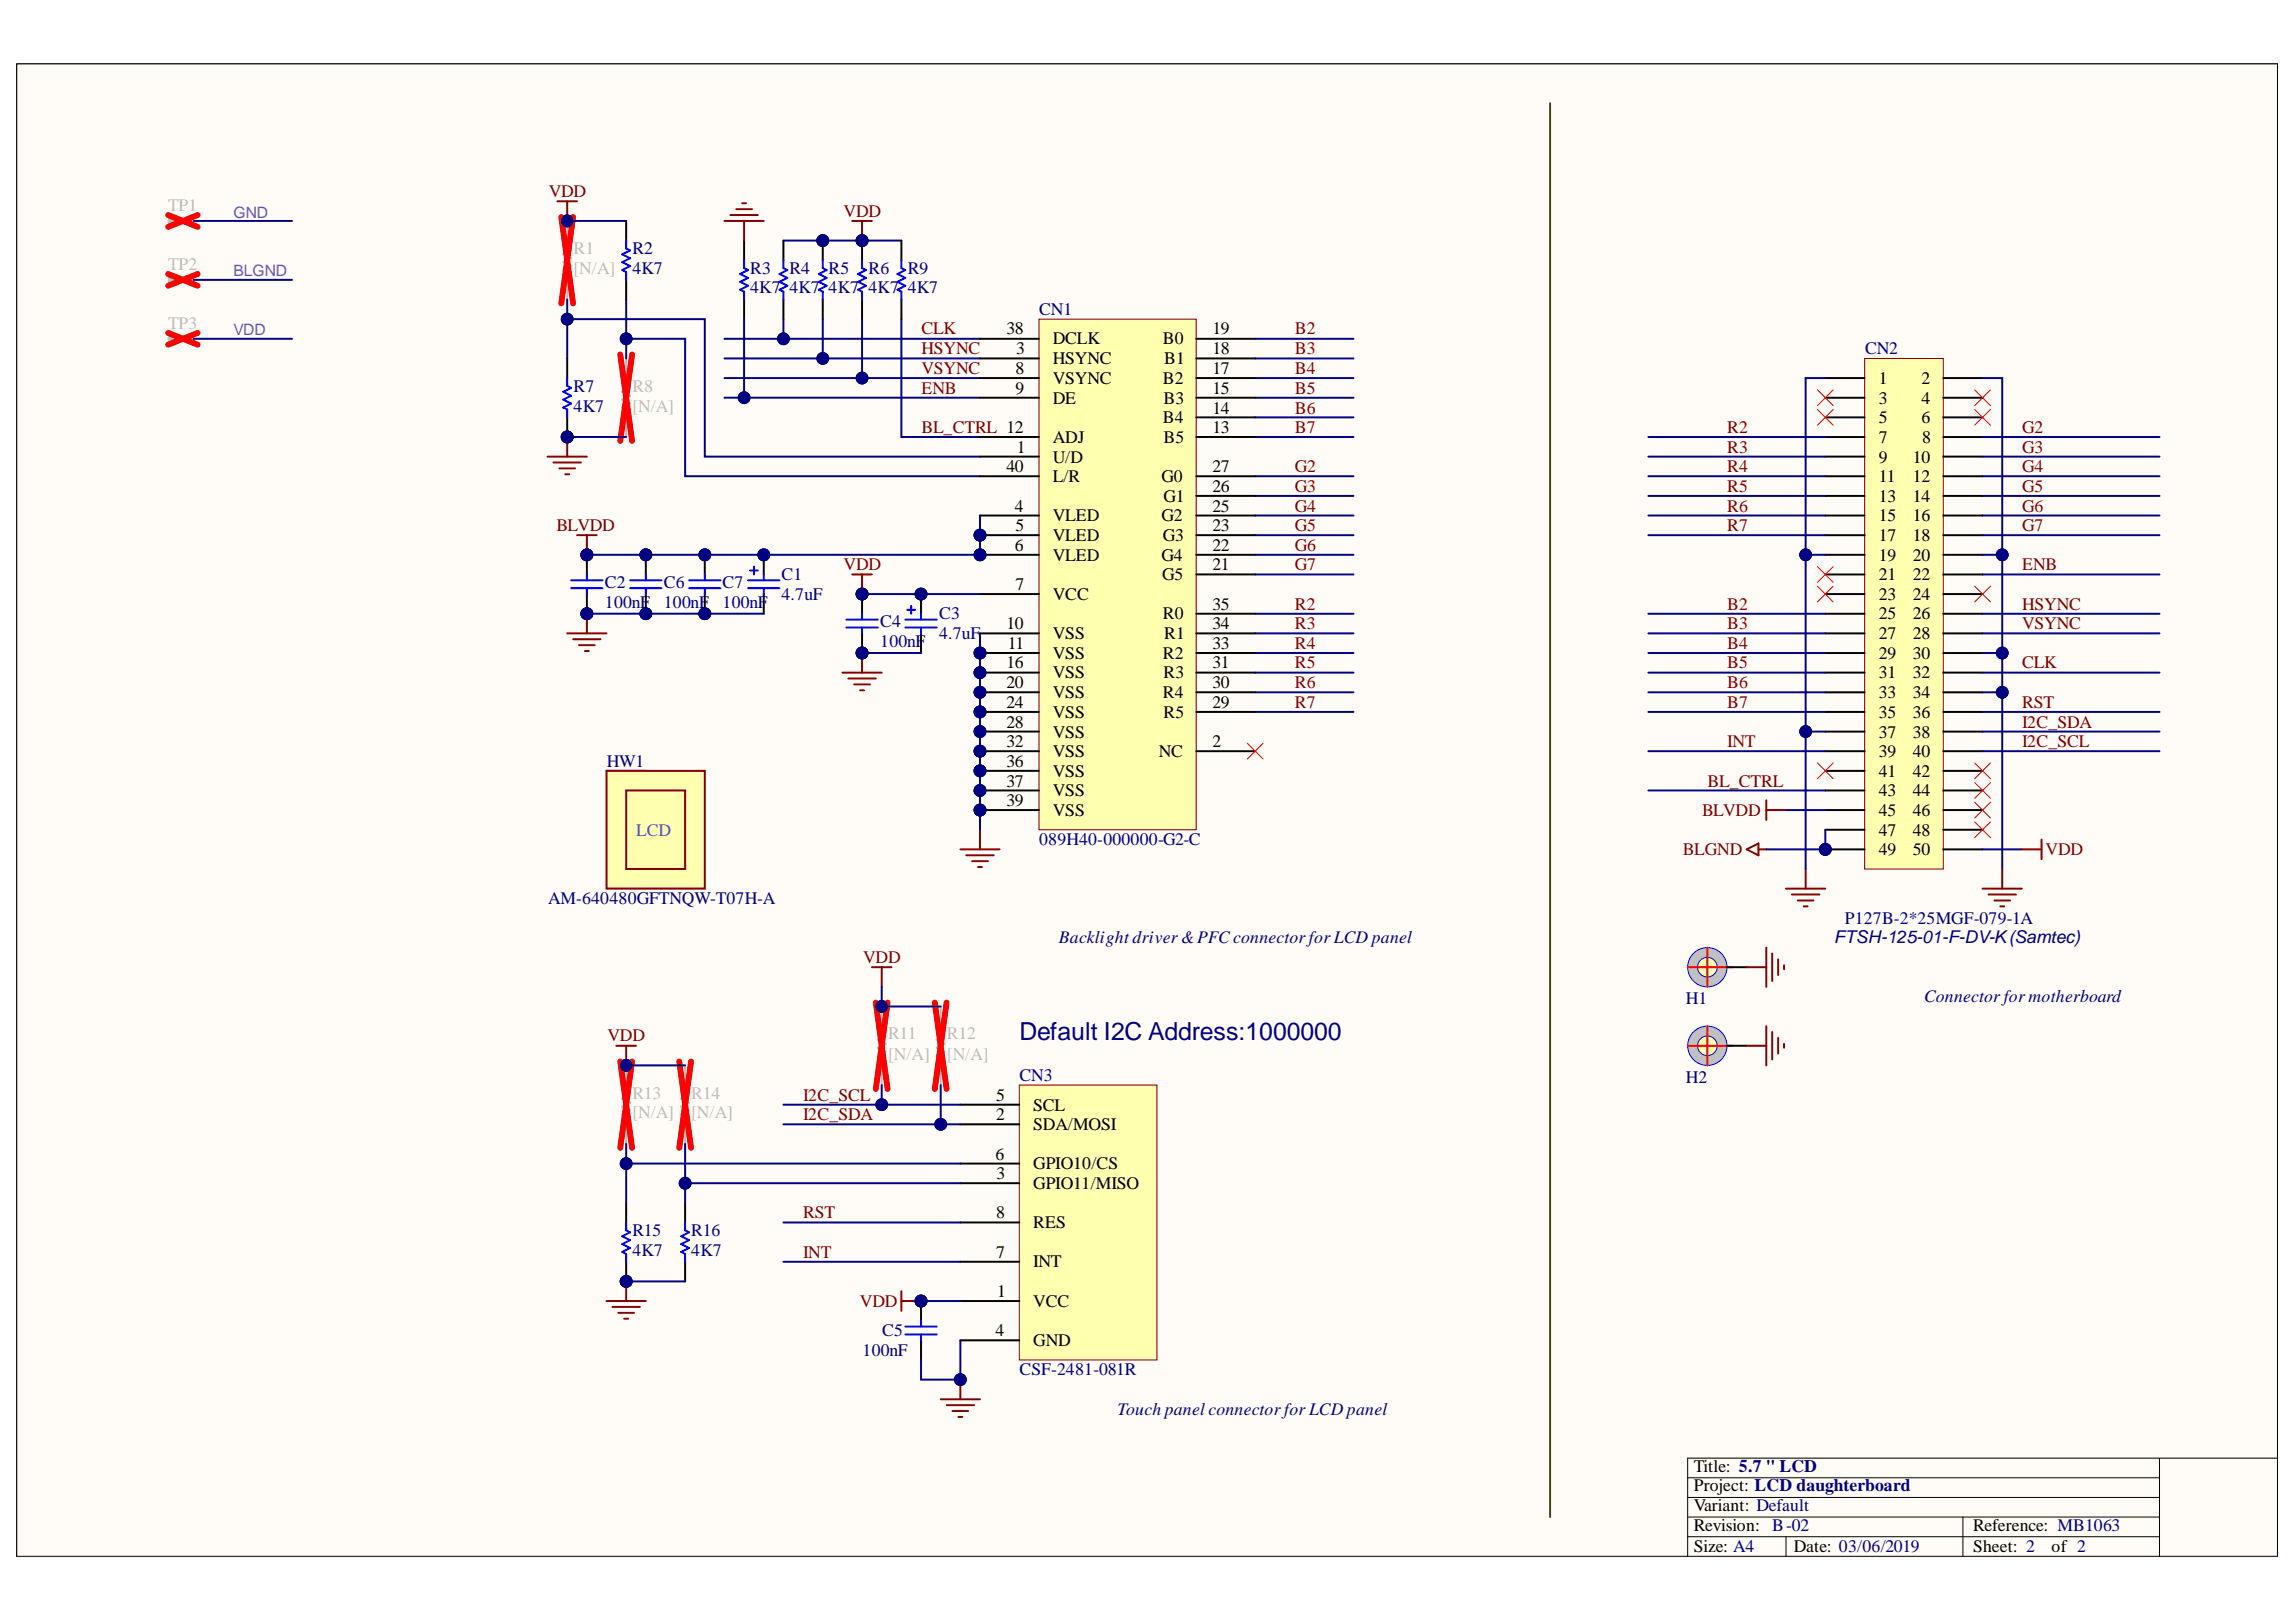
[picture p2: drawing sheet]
<svg xmlns="http://www.w3.org/2000/svg" width="297mm" height="210mm" viewBox="0 0 297 210" stroke-linecap="round" stroke-linejoin="round" font-family="sans-serif">
<defs><g id="words">
<text font-size="3.2" fill="#000080" x="131.9" y="134.6">Default I2C Address:1000000</text>
<g font-size="2.3" fill="#bfbebc">
<text x="21.7" y="27.3">TP1</text>
<text x="21.7" y="34.9">TP2</text>
<text x="74.2" y="32.9">R1</text>
<text x="74.2" y="35.4">[N/A]</text>
<text x="21.7" y="42.5">TP3</text>
<text x="81.8" y="50.7">R8</text>
<text x="81.8" y="53.3">[N/A]</text>
<text x="114.9" y="134.5">R11</text>
<text x="114.9" y="137.1">[N/A]</text>
<text x="122.5" y="134.5">R12</text>
<text x="122.5" y="137.1">[N/A]</text>
<text x="81.8" y="142.2">R13</text>
<text x="89.4" y="142.2">R14</text>
<text x="81.8" y="144.7">[N/A]</text>
<text x="89.4" y="144.7">[N/A]</text>
</g>
<g font-size="2.3" fill="#800000">
<text x="71" y="25.5">VDD</text>
<text x="109.1" y="28.1">VDD</text>
<text x="119.2" y="45.8">HSYNC</text>
<text x="119.2" y="43.3">CLK</text>
<text x="167.5" y="43.3">B2</text>
<text x="167.5" y="45.8">B3</text>
<text x="119.2" y="48.4">VSYNC</text>
<text x="119.2" y="51">ENB</text>
<text x="167.5" y="48.4">B4</text>
<text x="167.5" y="51">B5</text>
<text x="167.5" y="53.5">B6</text>
<text x="119.2" y="56">BL_CTRL 12</text>
<text x="167.5" y="56">B7</text>
<text x="223.4" y="56">R2</text>
<text x="223.4" y="58.6">R3</text>
<text x="261.6" y="56">G2</text>
<text x="261.6" y="58.6">G3</text>
<text x="167.5" y="61.1">G2</text>
<text x="167.5" y="63.7">G3</text>
<text x="223.4" y="61.1">R4</text>
<text x="223.4" y="63.7">R5</text>
<text x="261.6" y="61.1">G4</text>
<text x="261.6" y="63.7">G5</text>
<text x="72" y="68.7">BLVDD</text>
<text x="167.5" y="66.2">G4</text>
<text x="167.5" y="68.7">G5</text>
<text x="167.5" y="71.3">G6</text>
<text x="223.4" y="68.7">R7</text>
<text x="223.4" y="66.2">R6</text>
<text x="261.6" y="66.2">G6</text>
<text x="261.6" y="68.7">G7</text>
<text x="109.1" y="73.8">VDD</text>
<text x="167.5" y="73.8">G7</text>
<text x="261.6" y="73.8">ENB</text>
<text x="167.5" y="78.9">R2</text>
<text x="167.5" y="81.4">R3</text>
<text x="167.5" y="83.9">R4</text>
<text x="223.4" y="78.9">B2</text>
<text x="223.4" y="81.4">B3</text>
<text x="223.4" y="83.9">B4</text>
<text x="261.6" y="78.9">HSYNC</text>
<text x="261.6" y="81.4">VSYNC</text>
<text x="167.5" y="86.5">R5</text>
<text x="167.5" y="89">R6</text>
<text x="223.4" y="86.5">B5</text>
<text x="223.4" y="89">B6</text>
<text x="261.6" y="86.5">CLK</text>
<text x="167.5" y="91.6">R7</text>
<text x="223.4" y="91.6">B7</text>
<text x="261.6" y="94.2">I2C_SDA</text>
<text x="261.6" y="91.6">RST</text>
<text x="220.9" y="101.8">BL_CTRL</text>
<text x="223.4" y="96.7">INT</text>
<text x="261.6" y="96.7">I2C_SCL</text>
<text x="220.2" y="105.6">BLVDD</text>
<text x="217.7" y="110.7">BLGND</text>
<text x="264.6" y="110.7">VDD</text>
<text x="111.7" y="124.6">VDD</text>
<text x="78.6" y="134.8">VDD</text>
<text x="103.9" y="142.5">I2C_SCL</text>
<text x="103.9" y="145">I2C_SDA</text>
<text x="103.9" y="157.7">RST</text>
<text x="103.9" y="162.7">INT</text>
<text x="111.3" y="169.1">VDD</text>
</g>
<g font-size="2.3" fill="#000080">
<text x="81.8" y="32.9">R2</text>
<text x="81.8" y="35.4">4K7</text>
<text x="97" y="35.4">R3</text>
<text x="102.1" y="35.4">R4</text>
<text x="107.2" y="35.4">R5</text>
<text x="112.4" y="35.4">R6</text>
<text x="117.4" y="35.4">R9</text>
<text x="97" y="38">4K7</text>
<text x="102.1" y="38">4K7</text>
<text x="107.2" y="38">4K7</text>
<text x="112.4" y="38">4K7</text>
<text x="117.4" y="38">4K7</text>
<text x="134.4" y="40.7">CN1</text>
<text x="241.3" y="45.8">CN2</text>
<text x="74.2" y="50.7">R7</text>
<text x="74.2" y="53.3">4K7</text>
<text x="78.3" y="76.1">C2</text>
<text x="85.9" y="76.1">C6</text>
<text x="93.5" y="76.1">C7</text>
<text x="101.1" y="75.1">C1</text>
<text x="101.1" y="77.6">4.7uF</text>
<text x="78.3" y="78.6">100nF</text>
<text x="85.9" y="78.6">100nF</text>
<text x="93.5" y="78.6">100nF</text>
<text x="113.9" y="81.2">C4</text>
<text x="113.9" y="83.7">100nF</text>
<text x="121.5" y="80.1">C3</text>
<text x="121.5" y="82.7">4.7uF</text>
<text x="78.5" y="99.3">HW1</text>
<text x="134.4" y="109.4">089H40-000000-G2-C</text>
<text x="70.9" y="117">AM-640480GFTNQW-T07H-A</text>
<text x="238.7" y="119.5">P127B-2*25MGF-079-1A</text>
<text x="137" y="122.1">Backlight driver&amp;PFCconnector for LCD panel</text>
<text x="237.2" y="122.1">FTSH-125-01-F-DV-K(Samtec)</text>
<text x="218.1" y="129.9">H1</text>
<text x="248.9" y="129.7">Connector for motherboard</text>
<text x="131.9" y="139.9">CN3</text>
<text x="218.1" y="140.2">H2</text>
<text x="81.8" y="160">R15</text>
<text x="89.4" y="160">R16</text>
<text x="81.8" y="162.5">4K7</text>
<text x="89.4" y="162.5">4K7</text>
<text x="114.1" y="172.9">C5</text>
<text x="111.6" y="175.4">100nF</text>
<text x="131.9" y="178">CSF-2481-081R</text>
<text x="144.6" y="183.1">Touch panel connector for LCD panel</text>
</g>
<g font-size="2.3">
<text x="130.2" y="43.3">38</text>
<text x="131.5" y="45.8">3</text>
<text x="136.2" y="44.6">DCLK</text>
<text x="136.2" y="47.1">HSYNC</text>
<text x="150.4" y="44.6">B0</text>
<text x="150.6" y="47.1">B1</text>
<text x="156.9" y="43.3">19</text>
<text x="156.9" y="45.8">18</text>
<text x="131.4" y="48.4">8</text>
<text x="131.4" y="51">9</text>
<text x="136.2" y="49.7">VSYNC</text>
<text x="136.2" y="52.2">DE</text>
<text x="150.4" y="49.7">B2</text>
<text x="150.5" y="52.2">B3</text>
<text x="156.9" y="48.4">17</text>
<text x="156.9" y="51">15</text>
<text x="156.9" y="53.5">14</text>
<text x="243.1" y="49.7">1</text>
<text x="243.1" y="52.2">3</text>
<text x="248.6" y="49.7">2</text>
<text x="248.6" y="52.2">4</text>
<text x="131.6" y="58.6">1</text>
<text x="136.2" y="59.9">U/D</text>
<text x="136.2" y="57.3">ADJ</text>
<text x="150.4" y="54.8">B4</text>
<text x="150.5" y="57.3">B5</text>
<text x="156.9" y="56">13</text>
<text x="243.1" y="54.8">5</text>
<text x="243.1" y="57.3">7</text>
<text x="243.1" y="59.9">9</text>
<text x="247.5" y="59.9">10</text>
<text x="248.6" y="54.8">6</text>
<text x="248.7" y="57.3">8</text>
<text x="130.2" y="61.1">40</text>
<text x="136.2" y="62.4">L/R</text>
<text x="150.3" y="62.4">G0</text>
<text x="150.5" y="64.9">G1</text>
<text x="156.9" y="61.1">27</text>
<text x="156.9" y="63.7">26</text>
<text x="243.1" y="62.4">11</text>
<text x="243.1" y="64.9">13</text>
<text x="247.5" y="62.4">12</text>
<text x="247.5" y="64.9">14</text>
<text x="131.3" y="66.2">4</text>
<text x="131.3" y="71.3">6</text>
<text x="131.4" y="68.7">5</text>
<text x="136.2" y="67.5">VLED</text>
<text x="136.2" y="70">VLED</text>
<text x="150.3" y="67.5">G2</text>
<text x="150.4" y="70">G3</text>
<text x="156.9" y="66.2">25</text>
<text x="156.9" y="68.7">23</text>
<text x="156.9" y="71.3">22</text>
<text x="243.1" y="67.5">15</text>
<text x="243.1" y="70">17</text>
<text x="247.5" y="67.5">16</text>
<text x="247.5" y="70">18</text>
<text x="131.4" y="76.3">7</text>
<text x="136.2" y="77.6">VCC</text>
<text x="136.2" y="72.5">VLED</text>
<text x="150.3" y="72.5">G4</text>
<text x="150.3" y="75.1">G5</text>
<text x="156.9" y="73.8">21</text>
<text x="243.1" y="72.5">19</text>
<text x="243.1" y="75.1">21</text>
<text x="243.1" y="77.6">23</text>
<text x="247.5" y="72.5">20</text>
<text x="247.5" y="75.1">22</text>
<text x="247.5" y="77.6">24</text>
<text x="130.2" y="81.4">10</text>
<text x="130.4" y="83.9">11</text>
<text x="136.2" y="82.7">VSS</text>
<text x="150.4" y="80.1">R0</text>
<text x="150.6" y="82.7">R1</text>
<text x="156.9" y="78.9">35</text>
<text x="156.9" y="81.4">34</text>
<text x="156.9" y="83.9">33</text>
<text x="243.1" y="80.1">25</text>
<text x="243.1" y="82.7">27</text>
<text x="247.5" y="80.1">26</text>
<text x="247.5" y="82.7">28</text>
<text x="130.2" y="86.5">16</text>
<text x="130.2" y="89">20</text>
<text x="136.2" y="87.8">VSS</text>
<text x="136.2" y="85.2">VSS</text>
<text x="150.4" y="85.2">R2</text>
<text x="150.5" y="87.8">R3</text>
<text x="156.9" y="86.5">31</text>
<text x="156.9" y="89">30</text>
<text x="243.1" y="85.2">29</text>
<text x="243.1" y="87.8">31</text>
<text x="247.5" y="85.2">30</text>
<text x="247.5" y="87.8">32</text>
<text x="130.2" y="91.6">24</text>
<text x="130.2" y="94.2">28</text>
<text x="136.2" y="90.3">VSS</text>
<text x="136.2" y="92.9">VSS</text>
<text x="136.2" y="95.4">VSS</text>
<text x="150.4" y="90.3">R4</text>
<text x="150.5" y="92.9">R5</text>
<text x="156.9" y="91.6">29</text>
<text x="243.1" y="90.3">33</text>
<text x="243.1" y="92.9">35</text>
<text x="243.1" y="95.4">37</text>
<text x="247.5" y="90.3">34</text>
<text x="247.5" y="92.9">36</text>
<text x="247.5" y="95.4">38</text>
<text x="130.2" y="96.7">32</text>
<text x="130.2" y="99.3">36</text>
<text x="130.2" y="101.8">37</text>
<text x="136.2" y="98">VSS</text>
<text x="136.2" y="100.5">VSS</text>
<text x="149.9" y="98">NC</text>
<text x="156.9" y="96.7">2</text>
<text x="243.1" y="98">39</text>
<text x="243.1" y="100.5">41</text>
<text x="247.5" y="98">40</text>
<text x="247.5" y="100.5">42</text>
<text x="130.2" y="104.3">39</text>
<text x="136.2" y="103.1">VSS</text>
<text x="136.2" y="105.6">VSS</text>
<text x="243.1" y="103.1">43</text>
<text x="243.1" y="105.6">45</text>
<text x="247.5" y="103.1">44</text>
<text x="247.5" y="105.6">46</text>
<text x="243.1" y="108.1">47</text>
<text x="243.1" y="110.7">49</text>
<text x="247.5" y="108.1">48</text>
<text x="247.5" y="110.7">50</text>
<text x="128.9" y="142.5">5</text>
<text x="133.7" y="143.7">SCL</text>
<text x="128.9" y="145">2</text>
<text x="133.7" y="146.3">SDA/MOSI</text>
<text x="128.8" y="150.1">6</text>
<text x="128.9" y="152.6">3</text>
<text x="133.7" y="153.9">GPIO11/MISO</text>
<text x="133.7" y="151.3">GPIO10/CS</text>
<text x="128.9" y="157.7">8</text>
<text x="133.7" y="158.9">RES</text>
<text x="128.9" y="162.7">7</text>
<text x="129" y="167.8">1</text>
<text x="133.7" y="164">INT</text>
<text x="128.8" y="172.9">4</text>
<text x="133.7" y="169.1">VCC</text>
<text x="133.7" y="174.2">GND</text>
<text x="219.1" y="190.5">Title: 5.7 &quot; LCD</text>
<text x="219.1" y="193">Project: LCD daughterboard</text>
<text x="219.1" y="195.5">Variant: Default</text>
<text x="219.1" y="200.9">Size: A4</text>
<text x="219.1" y="198.1">Revision: B-02</text>
<text x="232.1" y="200.9">Date: 03/06/2019</text>
<text x="255.3" y="198.1">Reference: MB1063</text>
<text x="255.3" y="200.9">Sheet: 2</text>
<text x="265.4" y="200.9">of 2</text>
</g>
<text font-size="2.3" fill="#009cca" x="82.3" y="108.1">LCD</text>
<g font-size="2" fill="#8a20db">
<text x="30.2" y="28.1">GND</text>
<text x="30.2" y="35.8">BLGND</text>
<text x="30.2" y="43.4">VDD</text>
</g>
</g></defs>
<path d="M2.2 8.3h292.4v193.1h-292.4z" fill-rule="evenodd" fill="#fffcf8"/>
<path d="M2.2 8.3h292.4v193.1h-292.4z" fill="none" stroke="#000" stroke-width=".13"/>
<path d="M2.2 8.3h292.4v193.1h-292.4z" fill-rule="evenodd" fill="#fffcf8"/>
<path d="M2.2 8.3h292.4v193.1h-292.4zM218.3 191.2h61.1M218.3 193.8h61.1M218.3 198.9h61.1M218.3 196.3h61.1M231.1 198.9v2.5M253.9 196.3v5.1M279.4 188.7v12.7M294.6 188.7h-76.3v12.7" fill="none" stroke="#000" stroke-width=".13"/>
<path d="M200.5 13.4v182.9" fill="none" stroke="#3f4511" stroke-width=".25"/>
<circle cx="236.1" cy="109.9" r=".76" fill="#000080"/>
<circle cx="236.1" cy="109.9" r=".76" fill="none" stroke="#000080" stroke-width=".13"/>
<path d="M241.2 46.4h10.2v66.1h-10.2z" fill-rule="evenodd" fill="#ffffb0"/>
<path d="M241.2 46.4h10.2v66.1h-10.2z" fill="none" stroke="#800000" stroke-width=".13"/>
<g fill="none" stroke="#000" stroke-width=".25">
<path d="M236.1 48.9h5.1M236.1 51.5h5.1M236.1 54h5.1M236.1 56.6h5.1M236.1 59.1h5.1M251.4 48.9h5.1M251.4 51.5h5.1M251.4 54h5.1M251.4 56.6h5.1M251.4 59.1h5.1M236.1 61.6h5.1M236.1 64.2h5.1"/>
<path d="M236.1 66.7h5.1M236.1 69.3h5.1M236.1 71.8h5.1M236.1 74.3h5.1M236.1 76.9h5.1M236.1 79.4h5.1M251.4 61.6h5.1M251.4 64.2h5.1M251.4 66.7h5.1M251.4 69.3h5.1M251.4 71.8h5.1M251.4 74.3h5.1"/>
<path d="M251.4 76.9h5.1M251.4 79.4h5.1M236.1 82h5.1M236.1 84.5h5.1M236.1 87h5.1M236.1 89.6h5.1M236.1 92.1h5.1M236.1 94.7h5.1M236.1 97.2h5.1M236.1 99.8h5.1M251.4 82h5.1M251.4 84.5h5.1"/>
<path d="M251.4 87h5.1M251.4 89.6h5.1M251.4 92.1h5.1M251.4 94.7h5.1M251.4 97.2h5.1M251.4 99.8h5.1M236.1 102.3h5.1M236.1 104.8h5.1M236.1 107.4h5.1M236.1 109.9h5.1M251.4 102.3h5.1M251.4 104.8h5.1"/>
<path d="M251.4 107.4h5.1"/>
</g>
<circle cx="236.1" cy="109.9" r=".76" fill="#000080"/>
<circle cx="236.1" cy="109.9" r=".76" fill="none" stroke="#000080" stroke-width=".13"/>
<path d="M251.4 109.9h5.1" fill="none" stroke="#000" stroke-width=".25"/>
<path d="M213.3 56.6h22.8M213.3 59.1h22.8M213.3 61.6h22.8M213.3 64.2h22.8M233.6 71.8h2.5" fill="none" stroke="#000080" stroke-width=".25"/>
<circle cx="233.6" cy="71.8" r=".76" fill="#000080"/>
<circle cx="233.6" cy="71.8" r=".76" fill="none" stroke="#000080" stroke-width=".13"/>
<path d="M213.3 79.4h22.8M213.3 82h22.8M213.3 84.5h22.8M213.3 87h22.8M233.6 94.7h2.5" fill="none" stroke="#000080" stroke-width=".25"/>
<circle cx="233.6" cy="94.7" r=".76" fill="#000080"/>
<circle cx="233.6" cy="94.7" r=".76" fill="none" stroke="#000080" stroke-width=".13"/>
<path d="M256.5 48.9h2.5v63.6" fill="none" stroke="#000080" stroke-width=".25"/>
<circle cx="259" cy="89.6" r=".76" fill="#000080"/>
<circle cx="259" cy="89.6" r=".76" fill="none" stroke="#000080" stroke-width=".13"/>
<circle cx="259" cy="84.5" r=".76" fill="#000080"/>
<circle cx="259" cy="84.5" r=".76" fill="none" stroke="#000080" stroke-width=".13"/>
<circle cx="259" cy="71.8" r=".76" fill="#000080"/>
<circle cx="259" cy="71.8" r=".76" fill="none" stroke="#000080" stroke-width=".13"/>
<path d="M256.5 56.6h22.9M256.5 59.1h22.9M256.5 61.6h22.9M256.5 64.2h22.9M256.5 71.8h2.5" fill="none" stroke="#000080" stroke-width=".25"/>
<circle cx="259" cy="71.8" r=".76" fill="#000080"/>
<circle cx="259" cy="71.8" r=".76" fill="none" stroke="#000080" stroke-width=".13"/>
<path d="M256.5 74.3h22.9M256.5 79.4h22.9M256.5 82h22.9M256.5 84.5h2.5" fill="none" stroke="#000080" stroke-width=".25"/>
<circle cx="259" cy="84.5" r=".76" fill="#000080"/>
<circle cx="259" cy="84.5" r=".76" fill="none" stroke="#000080" stroke-width=".13"/>
<path d="M256.5 87h22.9M256.5 89.6h2.5" fill="none" stroke="#000080" stroke-width=".25"/>
<circle cx="259" cy="89.6" r=".76" fill="#000080"/>
<circle cx="259" cy="89.6" r=".76" fill="none" stroke="#000080" stroke-width=".13"/>
<path d="M236.1 48.9h-2.5v63.6M256.5 94.7h22.9M256.5 97.2h22.9M213.3 102.3h22.8M256.5 109.9h5.1" fill="none" stroke="#000080" stroke-width=".25"/>
<path d="M231.1 115h5M231.8 115.8h3.6M232.6 116.5h2M233.3 117.3h.6M233.6 112.5v2.5M261.6 109.9h2.5M264.1 108.6v2.6" fill="none" stroke="#800000" stroke-width=".25"/>
<circle cx="233.6" cy="71.8" r=".76" fill="#000080"/>
<circle cx="233.6" cy="71.8" r=".76" fill="none" stroke="#000080" stroke-width=".13"/>
<circle cx="233.6" cy="94.7" r=".76" fill="#000080"/>
<circle cx="233.6" cy="94.7" r=".76" fill="none" stroke="#000080" stroke-width=".13"/>
<path d="M256.5 115h5.1M257.3 115.8h3.5M258 116.5h2M258.8 117.3h.5M259 112.5v2.5" fill="none" stroke="#800000" stroke-width=".25"/>
<g fill="none" stroke="#000080" stroke-width=".25">
<path d="M93.7 46.4h33.1M162.4 43.8h12.7M162.4 46.4h12.7M162.4 48.9h12.7M162.4 51.5h12.7M162.4 54h12.7M162.4 56.6h12.7M162.4 61.6h12.7M162.4 64.2h12.7M162.4 66.7h12.7M162.4 69.3h12.7M162.4 71.8h12.7"/>
<path d="M162.4 74.3h12.7M162.4 79.4h12.7M162.4 82h12.7M162.4 84.5h12.7M162.4 87h12.7M162.4 89.6h12.7M162.4 92.1h12.7M213.3 97.2h22.8M231.1 104.8h5M101.4 163.3h22.8"/>
</g>
<circle cx="106.4" cy="46.4" r=".76" fill="#000080"/>
<circle cx="106.4" cy="46.4" r=".76" fill="none" stroke="#000080" stroke-width=".13"/>
<path d="M93.7 48.9h33.1" fill="none" stroke="#000080" stroke-width=".25"/>
<circle cx="111.5" cy="48.9" r=".76" fill="#000080"/>
<circle cx="111.5" cy="48.9" r=".76" fill="none" stroke="#000080" stroke-width=".13"/>
<path d="M93.7 43.8h33.1" fill="none" stroke="#000080" stroke-width=".25"/>
<circle cx="101.4" cy="43.8" r=".76" fill="#000080"/>
<circle cx="101.4" cy="43.8" r=".76" fill="none" stroke="#000080" stroke-width=".13"/>
<path d="M93.7 51.5h33.1" fill="none" stroke="#000080" stroke-width=".25"/>
<circle cx="96.3" cy="51.5" r=".76" fill="#000080"/>
<circle cx="96.3" cy="51.5" r=".76" fill="none" stroke="#000080" stroke-width=".13"/>
<path d="M116.6 41.3v15.3h10.2" fill="none" stroke="#000080" stroke-width=".25"/>
<path d="M81 28.6v2.5M81 36.2v2.6" fill="none" stroke="#000" stroke-width=".25"/>
<path d="M81 31.1v1.1l.5 .2-1 .5 1 .5-1 .5 1 .5-1 .6 .5 .2v1" fill="none" stroke="#00f" stroke-width=".25"/>
<circle cx="73.4" cy="56.5" r=".76" fill="#000080"/>
<circle cx="73.4" cy="56.5" r=".76" fill="none" stroke="#000080" stroke-width=".13"/>
<path d="M73.4 54v2.6" fill="none" stroke="#000" stroke-width=".25"/>
<circle cx="73.4" cy="56.5" r=".76" fill="#000080"/>
<circle cx="73.4" cy="56.5" r=".76" fill="none" stroke="#000080" stroke-width=".13"/>
<path d="M73.4 46.4v2.5" fill="none" stroke="#000" stroke-width=".25"/>
<path d="M73.4 48.9v1l.5 .3-1 .5 1 .5-1 .5 1 .5-1 .5 .5 .3v1" fill="none" stroke="#00f" stroke-width=".25"/>
<path d="M72.1 26.1h2.5M73.4 26.1v2.5" fill="none" stroke="#800000" stroke-width=".25"/>
<circle cx="73.4" cy="28.6" r=".76" fill="#000080"/>
<circle cx="73.4" cy="28.6" r=".76" fill="none" stroke="#000080" stroke-width=".13"/>
<path d="M81 46.4v3.5l.5 .3-1 .5 1 .5-1 .5 1 .5-1 .5 .5 .3v3.6" fill="none" stroke="#bfbebc" stroke-width=".25"/>
<path d="M80.2 45.9l1.6 11.2M81.8 45.9l-1.6 11.2" fill="none" stroke="#f00" stroke-width=".76"/>
<circle cx="73.4" cy="28.6" r=".76" fill="#000080"/>
<circle cx="73.4" cy="28.6" r=".76" fill="none" stroke="#000080" stroke-width=".13"/>
<path d="M73.4 28.6v2.5M73.4 36.2v2.6" fill="none" stroke="#bfbebc" stroke-width=".25"/>
<circle cx="73.4" cy="28.6" r=".76" fill="#000080"/>
<circle cx="73.4" cy="28.6" r=".76" fill="none" stroke="#000080" stroke-width=".13"/>
<path d="M73.4 31.1v1.1l.5 .2-1 .5 1 .5-1 .5 1 .5-1 .6 .5 .2v1" fill="none" stroke="#bfbebc" stroke-width=".25"/>
<path d="M72.6 28.1l1.5 11.2M74.1 28.1l-1.5 11.2" fill="none" stroke="#f00" stroke-width=".76"/>
<path d="M70.8 59.1h5.1M71.6 59.9h3.6M73.4 56.6v2.5M72.4 60.6h2M73.1 61.4h.5" fill="none" stroke="#800000" stroke-width=".25"/>
<circle cx="73.4" cy="56.5" r=".76" fill="#000080"/>
<circle cx="73.4" cy="56.5" r=".76" fill="none" stroke="#000080" stroke-width=".13"/>
<path d="M73.4 41.3h17.8v17.8h35.6" fill="none" stroke="#000080" stroke-width=".25"/>
<circle cx="73.4" cy="41.3" r=".76" fill="#000080"/>
<circle cx="73.4" cy="41.3" r=".76" fill="none" stroke="#000080" stroke-width=".13"/>
<path d="M110.3 74.3h2.5M111.5 74.3v2.6" fill="none" stroke="#800000" stroke-width=".25"/>
<circle cx="111.5" cy="76.9" r=".76" fill="#000080"/>
<circle cx="111.5" cy="76.9" r=".76" fill="none" stroke="#000080" stroke-width=".13"/>
<path d="M109 87h5.1M109.7 87.8h3.6M110.5 88.6h2M111.3 89.3h.5M111.5 84.5v2.5" fill="none" stroke="#800000" stroke-width=".25"/>
<circle cx="111.5" cy="84.5" r=".76" fill="#000080"/>
<circle cx="111.5" cy="84.5" r=".76" fill="none" stroke="#000080" stroke-width=".13"/>
<circle cx="119.2" cy="76.9" r=".76" fill="#000080"/>
<circle cx="119.2" cy="76.9" r=".76" fill="none" stroke="#000080" stroke-width=".13"/>
<path d="M119.2 76.9v2.5" fill="none" stroke="#000" stroke-width=".25"/>
<circle cx="119.2" cy="76.9" r=".76" fill="#000080"/>
<circle cx="119.2" cy="76.9" r=".76" fill="none" stroke="#000080" stroke-width=".13"/>
<path d="M119.2 82v2.5" fill="none" stroke="#000" stroke-width=".25"/>
<path d="M117.4 78.9h1M117.9 78.4v1M119.2 79.4v.8M117.1 80.2h4.1M117.1 81.2h4.1M119.2 81.2v.8" fill="none" stroke="#00f" stroke-width=".25"/>
<circle cx="111.5" cy="84.5" r=".76" fill="#000080"/>
<circle cx="111.5" cy="84.5" r=".76" fill="none" stroke="#000080" stroke-width=".13"/>
<circle cx="111.5" cy="76.9" r=".76" fill="#000080"/>
<circle cx="111.5" cy="76.9" r=".76" fill="none" stroke="#000080" stroke-width=".13"/>
<path d="M111.5 82v2.5" fill="none" stroke="#000" stroke-width=".25"/>
<circle cx="111.5" cy="84.5" r=".76" fill="#000080"/>
<circle cx="111.5" cy="84.5" r=".76" fill="none" stroke="#000080" stroke-width=".13"/>
<path d="M111.5 76.9v2.5" fill="none" stroke="#000" stroke-width=".25"/>
<circle cx="111.5" cy="76.9" r=".76" fill="#000080"/>
<circle cx="111.5" cy="76.9" r=".76" fill="none" stroke="#000080" stroke-width=".13"/>
<path d="M111.5 79.4v.8M109.5 80.2h4.1M109.5 81.2h4.1M111.5 81.2v.8" fill="none" stroke="#00f" stroke-width=".25"/>
<path d="M111.5 84.5h7.7" fill="none" stroke="#000080" stroke-width=".25"/>
<circle cx="111.5" cy="84.5" r=".76" fill="#000080"/>
<circle cx="111.5" cy="84.5" r=".76" fill="none" stroke="#000080" stroke-width=".13"/>
<path d="M226 109.9l1.5-.7v1.5zM227.5 109.9h1M228.5 103.6v2.5M228.5 104.8h2.6" fill="none" stroke="#800000" stroke-width=".25"/>
<path d="M236.1 107.4v2.5h-7.6" fill="none" stroke="#000080" stroke-width=".25"/>
<circle cx="236.1" cy="109.9" r=".76" fill="#000080"/>
<circle cx="236.1" cy="109.9" r=".76" fill="none" stroke="#000080" stroke-width=".13"/>
<path d="M124.2 109.9h5.1M125 110.7h3.6M125.8 111.4h2M126.5 112.2h.5M126.8 107.4v2.5" fill="none" stroke="#800000" stroke-width=".25"/>
<path d="M126.8 82v25.4" fill="none" stroke="#000080" stroke-width=".25"/>
<circle cx="126.8" cy="84.5" r=".76" fill="#000080"/>
<circle cx="126.8" cy="84.5" r=".76" fill="none" stroke="#000080" stroke-width=".13"/>
<circle cx="126.8" cy="87" r=".76" fill="#000080"/>
<circle cx="126.8" cy="87" r=".76" fill="none" stroke="#000080" stroke-width=".13"/>
<circle cx="126.8" cy="89.6" r=".76" fill="#000080"/>
<circle cx="126.8" cy="89.6" r=".76" fill="none" stroke="#000080" stroke-width=".13"/>
<circle cx="126.8" cy="92.1" r=".76" fill="#000080"/>
<circle cx="126.8" cy="92.1" r=".76" fill="none" stroke="#000080" stroke-width=".13"/>
<circle cx="126.8" cy="94.7" r=".76" fill="#000080"/>
<circle cx="126.8" cy="94.7" r=".76" fill="none" stroke="#000080" stroke-width=".13"/>
<circle cx="126.8" cy="97.2" r=".76" fill="#000080"/>
<circle cx="126.8" cy="97.2" r=".76" fill="none" stroke="#000080" stroke-width=".13"/>
<circle cx="126.8" cy="99.8" r=".76" fill="#000080"/>
<circle cx="126.8" cy="99.8" r=".76" fill="none" stroke="#000080" stroke-width=".13"/>
<circle cx="126.8" cy="102.3" r=".76" fill="#000080"/>
<circle cx="126.8" cy="102.3" r=".76" fill="none" stroke="#000080" stroke-width=".13"/>
<circle cx="126.8" cy="104.8" r=".76" fill="#000080"/>
<circle cx="126.8" cy="104.8" r=".76" fill="none" stroke="#000080" stroke-width=".13"/>
<circle cx="111.5" cy="31.1" r=".76" fill="#000080"/>
<circle cx="111.5" cy="31.1" r=".76" fill="none" stroke="#000080" stroke-width=".13"/>
<path d="M111.5 31.1v2.6M111.5 38.8v2.5" fill="none" stroke="#000" stroke-width=".25"/>
<circle cx="111.5" cy="31.1" r=".76" fill="#000080"/>
<circle cx="111.5" cy="31.1" r=".76" fill="none" stroke="#000080" stroke-width=".13"/>
<path d="M111.5 33.7v1l.5 .3-1 .5 1 .5-1 .5 1 .5-1 .5 .5 .2v1.1" fill="none" stroke="#00f" stroke-width=".25"/>
<circle cx="106.4" cy="31.1" r=".76" fill="#000080"/>
<circle cx="106.4" cy="31.1" r=".76" fill="none" stroke="#000080" stroke-width=".13"/>
<path d="M106.4 31.1v2.6M106.4 38.8v2.5" fill="none" stroke="#000" stroke-width=".25"/>
<circle cx="106.4" cy="31.1" r=".76" fill="#000080"/>
<circle cx="106.4" cy="31.1" r=".76" fill="none" stroke="#000080" stroke-width=".13"/>
<path d="M101.4 33.7v1l.5 .3-1.1 .5 1.1 .5-1.1 .5 1.1 .5-1.1 .5 .6 .2v1.1M106.4 33.7v1l.5 .3-1 .5 1 .5-1 .5 1 .5-1 .5 .5 .2v1.1" fill="none" stroke="#00f" stroke-width=".25"/>
<path d="M101.4 31.1v2.6M101.4 38.8v2.5" fill="none" stroke="#000" stroke-width=".25"/>
<path d="M81 43.8h7.6v17.8h38.2" fill="none" stroke="#000080" stroke-width=".25"/>
<circle cx="81" cy="43.8" r=".76" fill="#000080"/>
<circle cx="81" cy="43.8" r=".76" fill="none" stroke="#000080" stroke-width=".13"/>
<path d="M96.3 31.1v2.6M96.3 38.8v2.5" fill="none" stroke="#000" stroke-width=".25"/>
<path d="M96.3 33.7v1l.5 .3-1 .5 1 .5-1 .5 1 .5-1 .5 .5 .2v1.1" fill="none" stroke="#00f" stroke-width=".25"/>
<path d="M73.4 38.8v7.6" fill="none" stroke="#000080" stroke-width=".25"/>
<circle cx="73.4" cy="41.3" r=".76" fill="#000080"/>
<circle cx="73.4" cy="41.3" r=".76" fill="none" stroke="#000080" stroke-width=".13"/>
<path d="M81 38.8v7.6" fill="none" stroke="#000080" stroke-width=".25"/>
<circle cx="81" cy="43.8" r=".76" fill="#000080"/>
<circle cx="81" cy="43.8" r=".76" fill="none" stroke="#000080" stroke-width=".13"/>
<path d="M73.4 56.6h7.6" fill="none" stroke="#000080" stroke-width=".25"/>
<circle cx="73.4" cy="56.5" r=".76" fill="#000080"/>
<circle cx="73.4" cy="56.5" r=".76" fill="none" stroke="#000080" stroke-width=".13"/>
<path d="M101.4 31.1h15.2" fill="none" stroke="#000080" stroke-width=".25"/>
<circle cx="106.4" cy="31.1" r=".76" fill="#000080"/>
<circle cx="106.4" cy="31.1" r=".76" fill="none" stroke="#000080" stroke-width=".13"/>
<circle cx="111.5" cy="31.1" r=".76" fill="#000080"/>
<circle cx="111.5" cy="31.1" r=".76" fill="none" stroke="#000080" stroke-width=".13"/>
<path d="M101.4 41.3v2.5" fill="none" stroke="#000080" stroke-width=".25"/>
<circle cx="101.4" cy="43.8" r=".76" fill="#000080"/>
<circle cx="101.4" cy="43.8" r=".76" fill="none" stroke="#000080" stroke-width=".13"/>
<path d="M106.4 41.3v5.1" fill="none" stroke="#000080" stroke-width=".25"/>
<circle cx="106.4" cy="46.4" r=".76" fill="#000080"/>
<circle cx="106.4" cy="46.4" r=".76" fill="none" stroke="#000080" stroke-width=".13"/>
<path d="M111.5 41.3v7.6" fill="none" stroke="#000080" stroke-width=".25"/>
<circle cx="111.5" cy="48.9" r=".76" fill="#000080"/>
<circle cx="111.5" cy="48.9" r=".76" fill="none" stroke="#000080" stroke-width=".13"/>
<path d="M73.4 28.6h7.6" fill="none" stroke="#000080" stroke-width=".25"/>
<circle cx="73.4" cy="28.6" r=".76" fill="#000080"/>
<circle cx="73.4" cy="28.6" r=".76" fill="none" stroke="#000080" stroke-width=".13"/>
<path d="M110.3 28.6h2.5M111.5 28.6v2.5" fill="none" stroke="#800000" stroke-width=".25"/>
<circle cx="111.5" cy="31.1" r=".76" fill="#000080"/>
<circle cx="111.5" cy="31.1" r=".76" fill="none" stroke="#000080" stroke-width=".13"/>
<path d="M93.7 28.6h5.1M94.5 27.8h3.5M95.3 27.1h2M96 26.3h.5M96.3 28.6v2.5" fill="none" stroke="#800000" stroke-width=".25"/>
<circle cx="126.8" cy="87" r=".76" fill="#000080"/>
<circle cx="126.8" cy="87" r=".76" fill="none" stroke="#000080" stroke-width=".13"/>
<circle cx="126.8" cy="69.3" r=".76" fill="#000080"/>
<circle cx="126.8" cy="69.3" r=".76" fill="none" stroke="#000080" stroke-width=".13"/>
<circle cx="126.8" cy="71.8" r=".76" fill="#000080"/>
<circle cx="126.8" cy="71.8" r=".76" fill="none" stroke="#000080" stroke-width=".13"/>
<circle cx="126.8" cy="84.5" r=".76" fill="#000080"/>
<circle cx="126.8" cy="84.5" r=".76" fill="none" stroke="#000080" stroke-width=".13"/>
<circle cx="126.8" cy="89.6" r=".76" fill="#000080"/>
<circle cx="126.8" cy="89.6" r=".76" fill="none" stroke="#000080" stroke-width=".13"/>
<circle cx="126.8" cy="92.1" r=".76" fill="#000080"/>
<circle cx="126.8" cy="92.1" r=".76" fill="none" stroke="#000080" stroke-width=".13"/>
<circle cx="126.8" cy="94.7" r=".76" fill="#000080"/>
<circle cx="126.8" cy="94.7" r=".76" fill="none" stroke="#000080" stroke-width=".13"/>
<circle cx="126.8" cy="97.2" r=".76" fill="#000080"/>
<circle cx="126.8" cy="97.2" r=".76" fill="none" stroke="#000080" stroke-width=".13"/>
<circle cx="126.8" cy="99.8" r=".76" fill="#000080"/>
<circle cx="126.8" cy="99.8" r=".76" fill="none" stroke="#000080" stroke-width=".13"/>
<circle cx="126.8" cy="102.3" r=".76" fill="#000080"/>
<circle cx="126.8" cy="102.3" r=".76" fill="none" stroke="#000080" stroke-width=".13"/>
<circle cx="126.8" cy="104.8" r=".76" fill="#000080"/>
<circle cx="126.8" cy="104.8" r=".76" fill="none" stroke="#000080" stroke-width=".13"/>
<path d="M134.4 41.3h20.4v66.1h-20.4z" fill-rule="evenodd" fill="#ffffb0"/>
<path d="M134.4 41.3h20.4v66.1h-20.4z" fill="none" stroke="#800000" stroke-width=".13"/>
<g fill="none" stroke="#000" stroke-width=".25">
<path d="M126.8 43.8h7.6M126.8 46.4h7.6M126.8 48.9h7.6M126.8 51.5h7.6M126.8 59.1h7.6M126.8 56.6h7.6M154.8 43.8h7.6M154.8 46.4h7.6M154.8 48.9h7.6M154.8 51.5h7.6M154.8 54h7.6M154.8 56.6h7.6"/>
<path d="M126.8 61.6h7.6M126.8 66.7h7.6M126.8 76.9h7.6M154.8 61.6h7.6M154.8 64.2h7.6M154.8 66.7h7.6M154.8 69.3h7.6M154.8 71.8h7.6M154.8 74.3h7.6M154.8 79.4h7.6M126.8 82h7.6M126.8 87h7.6"/>
<path d="M154.8 82h7.6M154.8 84.5h7.6M154.8 87h7.6M154.8 89.6h7.6M154.8 92.1h7.6M154.8 97.2h7.6"/>
</g>
<circle cx="126.8" cy="87" r=".76" fill="#000080"/>
<circle cx="126.8" cy="87" r=".76" fill="none" stroke="#000080" stroke-width=".13"/>
<path d="M126.8 69.3h7.6" fill="none" stroke="#000" stroke-width=".25"/>
<circle cx="126.8" cy="69.3" r=".76" fill="#000080"/>
<circle cx="126.8" cy="69.3" r=".76" fill="none" stroke="#000080" stroke-width=".13"/>
<path d="M126.8 71.8h7.6" fill="none" stroke="#000" stroke-width=".25"/>
<circle cx="126.8" cy="71.8" r=".76" fill="#000080"/>
<circle cx="126.8" cy="71.8" r=".76" fill="none" stroke="#000080" stroke-width=".13"/>
<path d="M126.8 84.5h7.6" fill="none" stroke="#000" stroke-width=".25"/>
<circle cx="126.8" cy="84.5" r=".76" fill="#000080"/>
<circle cx="126.8" cy="84.5" r=".76" fill="none" stroke="#000080" stroke-width=".13"/>
<path d="M126.8 89.6h7.6" fill="none" stroke="#000" stroke-width=".25"/>
<circle cx="126.8" cy="89.6" r=".76" fill="#000080"/>
<circle cx="126.8" cy="89.6" r=".76" fill="none" stroke="#000080" stroke-width=".13"/>
<path d="M126.8 92.1h7.6" fill="none" stroke="#000" stroke-width=".25"/>
<circle cx="126.8" cy="92.1" r=".76" fill="#000080"/>
<circle cx="126.8" cy="92.1" r=".76" fill="none" stroke="#000080" stroke-width=".13"/>
<path d="M126.8 94.7h7.6" fill="none" stroke="#000" stroke-width=".25"/>
<circle cx="126.8" cy="94.7" r=".76" fill="#000080"/>
<circle cx="126.8" cy="94.7" r=".76" fill="none" stroke="#000080" stroke-width=".13"/>
<path d="M126.8 97.2h7.6" fill="none" stroke="#000" stroke-width=".25"/>
<circle cx="126.8" cy="97.2" r=".76" fill="#000080"/>
<circle cx="126.8" cy="97.2" r=".76" fill="none" stroke="#000080" stroke-width=".13"/>
<path d="M126.8 99.8h7.6" fill="none" stroke="#000" stroke-width=".25"/>
<circle cx="126.8" cy="99.8" r=".76" fill="#000080"/>
<circle cx="126.8" cy="99.8" r=".76" fill="none" stroke="#000080" stroke-width=".13"/>
<path d="M126.8 102.3h7.6" fill="none" stroke="#000" stroke-width=".25"/>
<circle cx="126.8" cy="102.3" r=".76" fill="#000080"/>
<circle cx="126.8" cy="102.3" r=".76" fill="none" stroke="#000080" stroke-width=".13"/>
<path d="M126.8 104.8h7.6" fill="none" stroke="#000" stroke-width=".25"/>
<circle cx="126.8" cy="104.8" r=".76" fill="#000080"/>
<circle cx="126.8" cy="104.8" r=".76" fill="none" stroke="#000080" stroke-width=".13"/>
<path d="M96.3 41.3v10.2" fill="none" stroke="#000080" stroke-width=".25"/>
<circle cx="96.3" cy="51.5" r=".76" fill="#000080"/>
<circle cx="96.3" cy="51.5" r=".76" fill="none" stroke="#000080" stroke-width=".13"/>
<path d="M74.6 69.3h2.6M75.9 69.3v2.5" fill="none" stroke="#800000" stroke-width=".25"/>
<circle cx="75.9" cy="71.8" r=".76" fill="#000080"/>
<circle cx="75.9" cy="71.8" r=".76" fill="none" stroke="#000080" stroke-width=".13"/>
<path d="M126.8 66.7v5.1h-50.9" fill="none" stroke="#000080" stroke-width=".25"/>
<circle cx="126.8" cy="69.3" r=".76" fill="#000080"/>
<circle cx="126.8" cy="69.3" r=".76" fill="none" stroke="#000080" stroke-width=".13"/>
<circle cx="126.8" cy="71.8" r=".76" fill="#000080"/>
<circle cx="126.8" cy="71.8" r=".76" fill="none" stroke="#000080" stroke-width=".13"/>
<circle cx="98.8" cy="71.8" r=".76" fill="#000080"/>
<circle cx="98.8" cy="71.8" r=".76" fill="none" stroke="#000080" stroke-width=".13"/>
<circle cx="91.2" cy="71.8" r=".76" fill="#000080"/>
<circle cx="91.2" cy="71.8" r=".76" fill="none" stroke="#000080" stroke-width=".13"/>
<circle cx="83.6" cy="71.8" r=".76" fill="#000080"/>
<circle cx="83.6" cy="71.8" r=".76" fill="none" stroke="#000080" stroke-width=".13"/>
<circle cx="75.9" cy="71.8" r=".76" fill="#000080"/>
<circle cx="75.9" cy="71.8" r=".76" fill="none" stroke="#000080" stroke-width=".13"/>
<path d="M111.5 76.9h15.3" fill="none" stroke="#000080" stroke-width=".25"/>
<circle cx="119.2" cy="76.9" r=".76" fill="#000080"/>
<circle cx="119.2" cy="76.9" r=".76" fill="none" stroke="#000080" stroke-width=".13"/>
<circle cx="111.5" cy="76.9" r=".76" fill="#000080"/>
<circle cx="111.5" cy="76.9" r=".76" fill="none" stroke="#000080" stroke-width=".13"/>
<path d="M131.9 140.4h17.8v35.6h-17.8z" fill-rule="evenodd" fill="#ffffb0"/>
<path d="M131.9 140.4h17.8v35.6h-17.8z" fill="none" stroke="#800000" stroke-width=".13"/>
<path d="M124.2 153.1h7.7M124.2 158.2h7.7M124.2 145.5h7.7M124.2 143h7.7M124.2 150.6h7.7M124.2 163.3h7.7M124.2 168.4h7.7M124.2 173.5h7.7" fill="none" stroke="#000" stroke-width=".25"/>
<path d="M101.4 143h22.8" fill="none" stroke="#000080" stroke-width=".25"/>
<circle cx="114.1" cy="143" r=".76" fill="#000080"/>
<circle cx="114.1" cy="143" r=".76" fill="none" stroke="#000080" stroke-width=".13"/>
<path d="M101.4 145.5h22.8" fill="none" stroke="#000080" stroke-width=".25"/>
<circle cx="121.7" cy="145.5" r=".76" fill="#000080"/>
<circle cx="121.7" cy="145.5" r=".76" fill="none" stroke="#000080" stroke-width=".13"/>
<path d="M88.6 155.7v2.5M88.6 163.3v2.5" fill="none" stroke="#000" stroke-width=".25"/>
<path d="M88.6 158.2v1l.5 .3-1 .5 1 .5-1 .5 1 .5-1 .5 .5 .3v1" fill="none" stroke="#00f" stroke-width=".25"/>
<circle cx="81" cy="165.8" r=".76" fill="#000080"/>
<circle cx="81" cy="165.8" r=".76" fill="none" stroke="#000080" stroke-width=".13"/>
<path d="M81 163.3v2.5" fill="none" stroke="#000" stroke-width=".25"/>
<circle cx="81" cy="165.8" r=".76" fill="#000080"/>
<circle cx="81" cy="165.8" r=".76" fill="none" stroke="#000080" stroke-width=".13"/>
<path d="M81 155.7v2.5" fill="none" stroke="#000" stroke-width=".25"/>
<path d="M81 158.2v1l.5 .3-1 .5 1 .5-1 .5 1 .5-1 .5 .5 .3v1" fill="none" stroke="#00f" stroke-width=".25"/>
<path d="M79.7 135.3h2.6M81 135.3v2.6" fill="none" stroke="#800000" stroke-width=".25"/>
<circle cx="81" cy="137.9" r=".76" fill="#000080"/>
<circle cx="81" cy="137.9" r=".76" fill="none" stroke="#000080" stroke-width=".13"/>
<path d="M88.6 137.9v3.5l.5 .3-1 .5 1 .5-1 .5 1 .5-1 .5 .5 .3v3.5" fill="none" stroke="#bfbebc" stroke-width=".25"/>
<path d="M87.9 137.4l1.5 11.1M89.4 137.4l-1.5 11.1" fill="none" stroke="#f00" stroke-width=".76"/>
<circle cx="81" cy="137.9" r=".76" fill="#000080"/>
<circle cx="81" cy="137.9" r=".76" fill="none" stroke="#000080" stroke-width=".13"/>
<path d="M81 137.9v2.5M81 145.5v2.5" fill="none" stroke="#bfbebc" stroke-width=".25"/>
<circle cx="81" cy="137.9" r=".76" fill="#000080"/>
<circle cx="81" cy="137.9" r=".76" fill="none" stroke="#000080" stroke-width=".13"/>
<path d="M81 140.4v1l.5 .3-1 .5 1 .5-1 .5 1 .5-1 .5 .5 .3v1" fill="none" stroke="#bfbebc" stroke-width=".25"/>
<path d="M80.2 137.4l1.6 11.1M81.8 137.4l-1.6 11.1" fill="none" stroke="#f00" stroke-width=".76"/>
<path d="M78.5 168.4h5M79.2 169.1h3.6M80 169.9h2M80.8 170.7h.5M81 165.8v2.6" fill="none" stroke="#800000" stroke-width=".25"/>
<circle cx="81" cy="165.8" r=".76" fill="#000080"/>
<circle cx="81" cy="165.8" r=".76" fill="none" stroke="#000080" stroke-width=".13"/>
<path d="M81 148v7.7" fill="none" stroke="#000080" stroke-width=".25"/>
<circle cx="81" cy="150.6" r=".76" fill="#000080"/>
<circle cx="81" cy="150.6" r=".76" fill="none" stroke="#000080" stroke-width=".13"/>
<path d="M88.6 148v7.7" fill="none" stroke="#000080" stroke-width=".25"/>
<circle cx="88.6" cy="153.1" r=".76" fill="#000080"/>
<circle cx="88.6" cy="153.1" r=".76" fill="none" stroke="#000080" stroke-width=".13"/>
<path d="M81 165.8h7.6" fill="none" stroke="#000080" stroke-width=".25"/>
<circle cx="81" cy="165.8" r=".76" fill="#000080"/>
<circle cx="81" cy="165.8" r=".76" fill="none" stroke="#000080" stroke-width=".13"/>
<path d="M81 137.9h7.6" fill="none" stroke="#000080" stroke-width=".25"/>
<circle cx="81" cy="137.9" r=".76" fill="#000080"/>
<circle cx="81" cy="137.9" r=".76" fill="none" stroke="#000080" stroke-width=".13"/>
<path d="M81 150.6h43.2" fill="none" stroke="#000080" stroke-width=".25"/>
<circle cx="81" cy="150.6" r=".76" fill="#000080"/>
<circle cx="81" cy="150.6" r=".76" fill="none" stroke="#000080" stroke-width=".13"/>
<path d="M88.6 153.1h35.6" fill="none" stroke="#000080" stroke-width=".25"/>
<circle cx="88.6" cy="153.1" r=".76" fill="#000080"/>
<circle cx="88.6" cy="153.1" r=".76" fill="none" stroke="#000080" stroke-width=".13"/>
<path d="M116.6 167.1v2.5M116.6 168.4h2.6" fill="none" stroke="#800000" stroke-width=".25"/>
<circle cx="119.2" cy="168.4" r=".76" fill="#000080"/>
<circle cx="119.2" cy="168.4" r=".76" fill="none" stroke="#000080" stroke-width=".13"/>
<circle cx="119.2" cy="168.4" r=".76" fill="#000080"/>
<circle cx="119.2" cy="168.4" r=".76" fill="none" stroke="#000080" stroke-width=".13"/>
<path d="M119.2 168.4v2.5M119.2 173.5v2.5" fill="none" stroke="#000" stroke-width=".25"/>
<circle cx="119.2" cy="168.4" r=".76" fill="#000080"/>
<circle cx="119.2" cy="168.4" r=".76" fill="none" stroke="#000080" stroke-width=".13"/>
<path d="M117.1 171.7h4.1M117.1 172.7h4.1M119.2 170.9v.8M119.2 172.7v.8" fill="none" stroke="#00f" stroke-width=".25"/>
<path d="M124.2 178.5v2.6M121.7 181.1h5.1M122.5 181.8h3.5M123.2 182.6h2.1M124 183.4h.5" fill="none" stroke="#800000" stroke-width=".25"/>
<circle cx="124.2" cy="178.5" r=".76" fill="#000080"/>
<circle cx="124.2" cy="178.5" r=".76" fill="none" stroke="#000080" stroke-width=".13"/>
<path d="M119.2 168.4h5" fill="none" stroke="#000080" stroke-width=".25"/>
<circle cx="119.2" cy="168.4" r=".76" fill="#000080"/>
<circle cx="119.2" cy="168.4" r=".76" fill="none" stroke="#000080" stroke-width=".13"/>
<path d="M124.2 173.5v5h-5v-2.5" fill="none" stroke="#000080" stroke-width=".25"/>
<circle cx="124.2" cy="178.5" r=".76" fill="#000080"/>
<circle cx="124.2" cy="178.5" r=".76" fill="none" stroke="#000080" stroke-width=".13"/>
<path d="M256.5 92.1h22.9M101.4 158.2h22.8" fill="none" stroke="#000080" stroke-width=".25"/>
<circle cx="98.8" cy="71.8" r=".76" fill="#000080"/>
<circle cx="98.8" cy="71.8" r=".76" fill="none" stroke="#000080" stroke-width=".13"/>
<path d="M98.8 71.8v2.5" fill="none" stroke="#000" stroke-width=".25"/>
<circle cx="98.8" cy="71.8" r=".76" fill="#000080"/>
<circle cx="98.8" cy="71.8" r=".76" fill="none" stroke="#000080" stroke-width=".13"/>
<path d="M98.8 76.9v2.5" fill="none" stroke="#000" stroke-width=".25"/>
<path d="M96.8 75.1h4M96.8 76.1h4M97 73.8h1M97.5 73.3v1M98.8 74.3v.8M98.8 76.1v.8" fill="none" stroke="#00f" stroke-width=".25"/>
<circle cx="75.9" cy="79.4" r=".76" fill="#000080"/>
<circle cx="75.9" cy="79.4" r=".76" fill="none" stroke="#000080" stroke-width=".13"/>
<circle cx="75.9" cy="71.8" r=".76" fill="#000080"/>
<circle cx="75.9" cy="71.8" r=".76" fill="none" stroke="#000080" stroke-width=".13"/>
<path d="M75.9 76.9v2.5" fill="none" stroke="#000" stroke-width=".25"/>
<circle cx="75.9" cy="79.4" r=".76" fill="#000080"/>
<circle cx="75.9" cy="79.4" r=".76" fill="none" stroke="#000080" stroke-width=".13"/>
<path d="M75.9 71.8v2.5" fill="none" stroke="#000" stroke-width=".25"/>
<circle cx="75.9" cy="71.8" r=".76" fill="#000080"/>
<circle cx="75.9" cy="71.8" r=".76" fill="none" stroke="#000080" stroke-width=".13"/>
<path d="M73.9 75.1h4.1M73.9 76.1h4.1M75.9 74.3v.8M75.9 76.1v.8" fill="none" stroke="#00f" stroke-width=".25"/>
<path d="M75.9 79.4v2.6M73.4 82h5.1M74.1 82.7h3.6M74.9 83.5h2M75.7 84.3h.5" fill="none" stroke="#800000" stroke-width=".25"/>
<circle cx="75.9" cy="79.4" r=".76" fill="#000080"/>
<circle cx="75.9" cy="79.4" r=".76" fill="none" stroke="#000080" stroke-width=".13"/>
<path d="M75.9 79.4h22.9" fill="none" stroke="#000080" stroke-width=".25"/>
<circle cx="75.9" cy="79.4" r=".76" fill="#000080"/>
<circle cx="75.9" cy="79.4" r=".76" fill="none" stroke="#000080" stroke-width=".13"/>
<circle cx="83.6" cy="79.4" r=".76" fill="#000080"/>
<circle cx="83.6" cy="79.4" r=".76" fill="none" stroke="#000080" stroke-width=".13"/>
<circle cx="91.2" cy="79.4" r=".76" fill="#000080"/>
<circle cx="91.2" cy="79.4" r=".76" fill="none" stroke="#000080" stroke-width=".13"/>
<circle cx="22.5" cy="28.6" r=".76" fill="#bfbebc"/>
<circle cx="22.5" cy="28.6" r=".76" fill="none" stroke="#bfbebc" stroke-width=".13"/>
<path d="M22.5 28.6h2.6" fill="none" stroke="#bfbebc" stroke-width=".25"/>
<path d="M21.8 27.8l3.8 1.6M25.6 27.8l-3.8 1.6" fill="none" stroke="#f00" stroke-width=".76"/>
<circle cx="22.5" cy="36.2" r=".76" fill="#bfbebc"/>
<circle cx="22.5" cy="36.2" r=".76" fill="none" stroke="#bfbebc" stroke-width=".13"/>
<path d="M22.5 36.2h2.6" fill="none" stroke="#bfbebc" stroke-width=".25"/>
<path d="M21.8 35.5l3.8 1.5M25.6 35.5l-3.8 1.5" fill="none" stroke="#f00" stroke-width=".76"/>
<circle cx="22.5" cy="43.8" r=".76" fill="#bfbebc"/>
<circle cx="22.5" cy="43.8" r=".76" fill="none" stroke="#bfbebc" stroke-width=".13"/>
<path d="M22.5 43.8h2.6M121.7 130.2v3.6l.5 .3-1 .5 1 .5-1 .5 1 .5-1 .5 .5 .3v3.5" fill="none" stroke="#bfbebc" stroke-width=".25"/>
<path d="M21.8 43.1l3.8 1.5M25.6 43.1l-3.8 1.5M120.9 129.7l1.6 11.2M122.5 129.7l-1.6 11.2" fill="none" stroke="#f00" stroke-width=".76"/>
<path d="M25.1 28.6h12.7M25.1 36.2h12.7M25.1 43.8h12.7" fill="none" stroke="#000080" stroke-width=".25"/>
<circle cx="114.1" cy="130.2" r=".76" fill="#000080"/>
<circle cx="114.1" cy="130.2" r=".76" fill="none" stroke="#000080" stroke-width=".13"/>
<path d="M114.1 130.2v2.6M114.1 137.9v2.5" fill="none" stroke="#bfbebc" stroke-width=".25"/>
<circle cx="114.1" cy="130.2" r=".76" fill="#000080"/>
<circle cx="114.1" cy="130.2" r=".76" fill="none" stroke="#000080" stroke-width=".13"/>
<path d="M114.1 132.8v1l.5 .3-1 .5 1 .5-1 .5 1 .5-1 .5 .5 .3v1" fill="none" stroke="#bfbebc" stroke-width=".25"/>
<path d="M113.3 129.7l1.5 11.2M114.8 129.7l-1.5 11.2" fill="none" stroke="#f00" stroke-width=".76"/>
<path d="M112.8 125.2h2.5M114.1 125.2v2.5" fill="none" stroke="#800000" stroke-width=".25"/>
<path d="M114.1 140.4v2.6" fill="none" stroke="#000080" stroke-width=".25"/>
<circle cx="114.1" cy="143" r=".76" fill="#000080"/>
<circle cx="114.1" cy="143" r=".76" fill="none" stroke="#000080" stroke-width=".13"/>
<path d="M114.1 127.7v2.5h7.6" fill="none" stroke="#000080" stroke-width=".25"/>
<circle cx="114.1" cy="130.2" r=".76" fill="#000080"/>
<circle cx="114.1" cy="130.2" r=".76" fill="none" stroke="#000080" stroke-width=".13"/>
<path d="M121.7 140.4v5.1" fill="none" stroke="#000080" stroke-width=".25"/>
<circle cx="121.7" cy="145.5" r=".76" fill="#000080"/>
<circle cx="121.7" cy="145.5" r=".76" fill="none" stroke="#000080" stroke-width=".13"/>
<path d="M213.3 66.7h22.8M213.3 69.3h22.8M256.5 66.7h22.9M256.5 69.3h22.9M213.3 89.6h22.8M213.3 92.1h22.8" fill="none" stroke="#000080" stroke-width=".25"/>
<circle cx="83.6" cy="79.4" r=".76" fill="#000080"/>
<circle cx="83.6" cy="79.4" r=".76" fill="none" stroke="#000080" stroke-width=".13"/>
<circle cx="83.6" cy="71.8" r=".76" fill="#000080"/>
<circle cx="83.6" cy="71.8" r=".76" fill="none" stroke="#000080" stroke-width=".13"/>
<path d="M83.5 76.9v2.5" fill="none" stroke="#000" stroke-width=".25"/>
<circle cx="83.6" cy="79.4" r=".76" fill="#000080"/>
<circle cx="83.6" cy="79.4" r=".76" fill="none" stroke="#000080" stroke-width=".13"/>
<path d="M83.5 71.8v2.5" fill="none" stroke="#000" stroke-width=".25"/>
<circle cx="83.6" cy="71.8" r=".76" fill="#000080"/>
<circle cx="83.6" cy="71.8" r=".76" fill="none" stroke="#000080" stroke-width=".13"/>
<path d="M81.5 75.1h4.1M81.5 76.1h4.1M83.5 74.3v.8M83.5 76.1v.8" fill="none" stroke="#00f" stroke-width=".25"/>
<circle cx="91.2" cy="79.4" r=".76" fill="#000080"/>
<circle cx="91.2" cy="79.4" r=".76" fill="none" stroke="#000080" stroke-width=".13"/>
<circle cx="91.2" cy="71.8" r=".76" fill="#000080"/>
<circle cx="91.2" cy="71.8" r=".76" fill="none" stroke="#000080" stroke-width=".13"/>
<path d="M91.2 76.9v2.5" fill="none" stroke="#000" stroke-width=".25"/>
<circle cx="91.2" cy="79.4" r=".76" fill="#000080"/>
<circle cx="91.2" cy="79.4" r=".76" fill="none" stroke="#000080" stroke-width=".13"/>
<path d="M91.2 71.8v2.5" fill="none" stroke="#000" stroke-width=".25"/>
<circle cx="91.2" cy="71.8" r=".76" fill="#000080"/>
<circle cx="91.2" cy="71.8" r=".76" fill="none" stroke="#000080" stroke-width=".13"/>
<path d="M116.6 33.7v1l.5 .3-1 .5 1 .5-1 .5 1 .5-1 .5 .5 .2v1.1M89.1 75.1h4.1M89.1 76.1h4.1M91.2 74.3v.8M91.2 76.1v.8" fill="none" stroke="#00f" stroke-width=".25"/>
<path d="M116.6 31.1v2.6M116.6 38.8v2.5" fill="none" stroke="#000" stroke-width=".25"/>
<circle cx="220.9" cy="125.2" r="2.54" fill="#c0c0c0"/>
<circle cx="220.9" cy="125.2" r="2.54" fill="none" stroke="#00f" stroke-width=".13"/>
<circle cx="220.9" cy="125.2" r="1.27" fill="#ffffb0"/>
<circle cx="220.9" cy="125.2" r="1.27" fill="none" stroke="#0000bf" stroke-width=".13"/>
<path d="M218.3 125.2h5.9M220.9 122.6v5.1" fill="none" stroke="#f00" stroke-width=".25"/>
<path d="M223.4 125.2h2.6" fill="none" stroke="#000" stroke-width=".25"/>
<circle cx="220.9" cy="135.3" r="2.54" fill="#c0c0c0"/>
<circle cx="220.9" cy="135.3" r="2.54" fill="none" stroke="#00f" stroke-width=".13"/>
<circle cx="220.9" cy="135.3" r="1.27" fill="#ffffb0"/>
<circle cx="220.9" cy="135.3" r="1.27" fill="none" stroke="#0000bf" stroke-width=".13"/>
<path d="M218.3 135.3h5.9M220.9 132.8v5.1" fill="none" stroke="#f00" stroke-width=".25"/>
<path d="M223.4 135.3h2.6" fill="none" stroke="#000" stroke-width=".25"/>
<path d="M226 135.3h2.5M226 125.2h2.5M228.5 122.6v5.1M228.5 132.8v5.1M229.3 123.4v3.6M229.3 133.6v3.5M230 124.2v2M230 134.3v2M230.8 124.9v.5M230.8 135.1v.5" fill="none" stroke="#800000" stroke-width=".25"/>
<g fill="none" stroke="#f00" stroke-width=".13">
<path d="M235.1 50.4l2.1 2.1M235.1 53l2.1 2M237.2 50.4l-2.1 2.1M237.2 53l-2.1 2M255.5 50.4l2 2.1M255.5 53l2 2M257.5 50.4l-2 2.1M257.5 53l-2 2M235.1 73.3l2.1 2.1M235.1 75.9l2.1 2M237.2 73.3l-2.1 2.1M237.2 75.9l-2.1 2"/>
<path d="M255.5 75.9l2 2M257.5 75.9l-2 2M161.4 96.2l2 2M163.4 96.2l-2 2M235.1 98.7l2.1 2.1M237.2 98.7l-2.1 2.1M255.5 98.7l2 2.1M257.5 98.7l-2 2.1M255.5 101.3l2 2M255.5 103.8l2 2.1M255.5 106.4l2 2M257.5 101.3l-2 2"/>
<path d="M257.5 103.8l-2 2.1M257.5 106.4l-2 2"/>
</g>
<path d="M78.5 99.8h5" fill="none" stroke="#00f" stroke-width=".25"/>
<path d="M78.5 99.8h12.7v15.2h-12.7z" fill-rule="evenodd" fill="#ffffb0"/>
<path d="M78.5 99.8h12.7v15.2h-12.7z" fill="none" stroke="#800000" stroke-width=".25"/>
<path d="M81 102.3h7.6v10.2h-7.6z" fill-rule="evenodd" fill="#ffffb0"/>
<path d="M81 102.3h7.6v10.2h-7.6z" fill="none" stroke="#800000" stroke-width=".25"/>
<use href="#words"/>
</svg>
